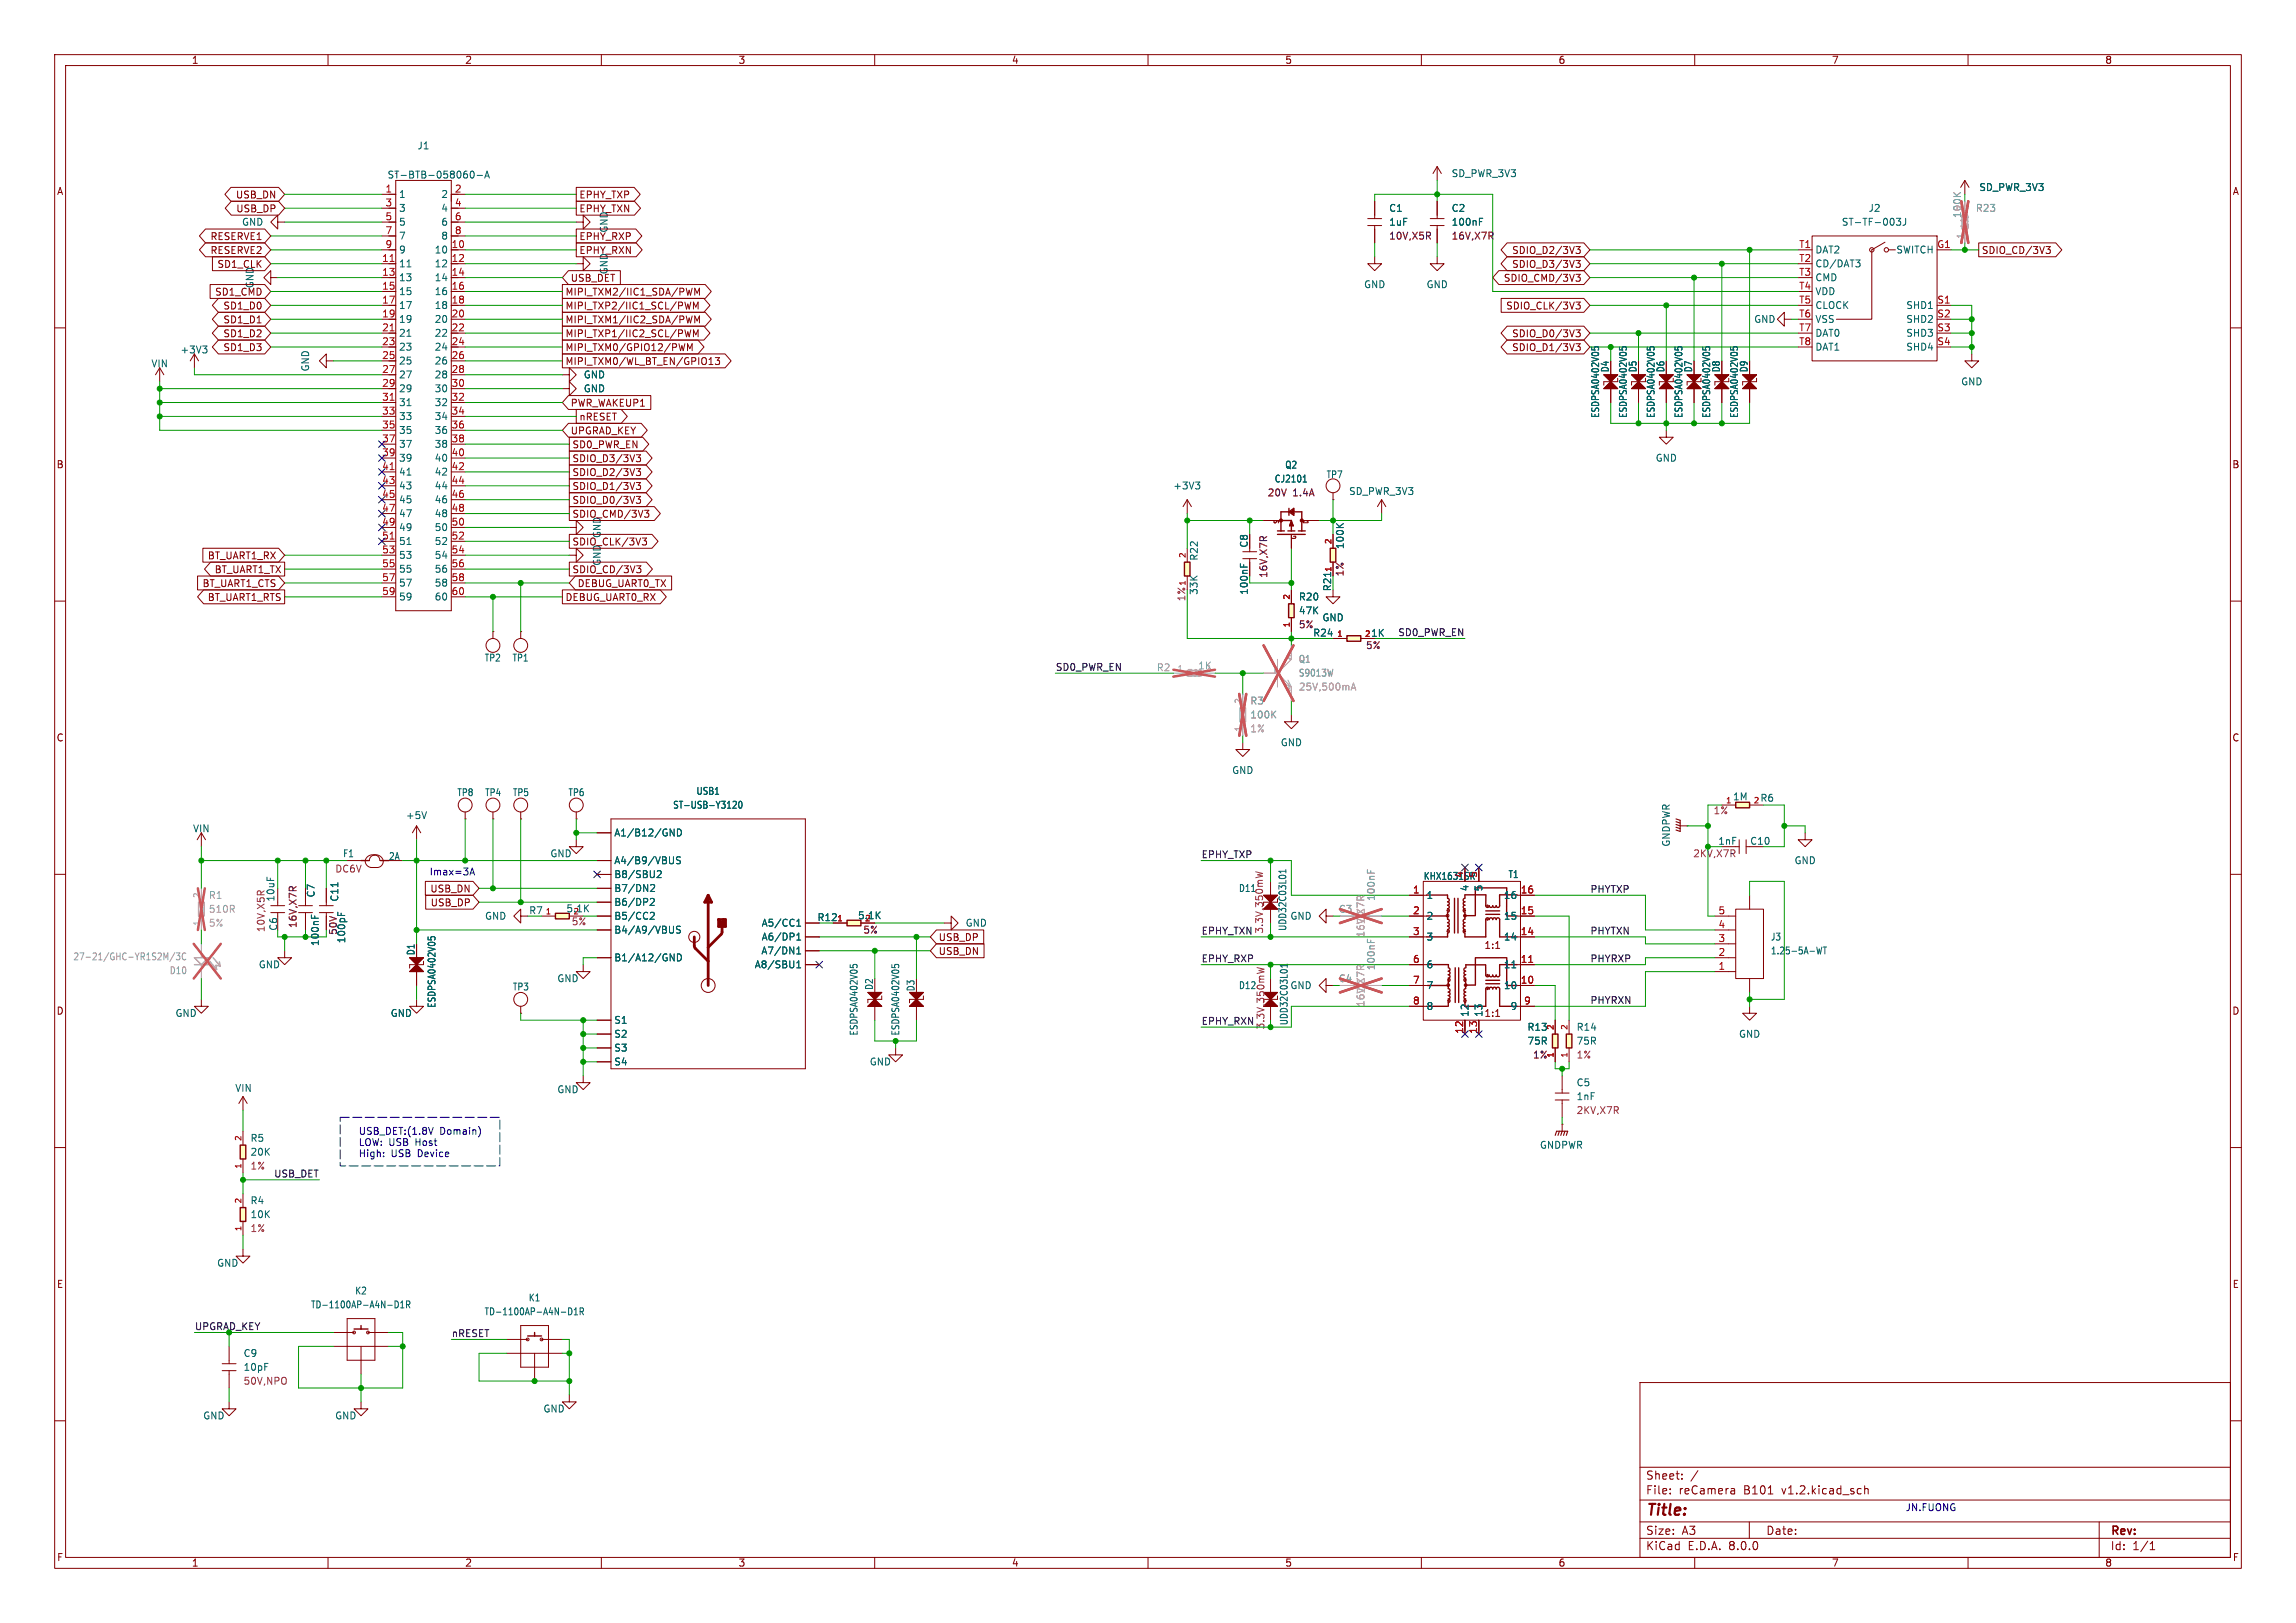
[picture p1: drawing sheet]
<svg xmlns="http://www.w3.org/2000/svg" width="420mm" height="297mm" viewBox="0 0 420 297" stroke-linecap="round" stroke-linejoin="round" font-family="sans-serif">
<defs><g id="words">
<text font-size="2.8" fill="#840000" x="301" y="277.9">Title:</text>
<g font-size="2.1" fill="#840000">
<text x="301" y="273.7">File:</text>
<text x="301" y="271">Sheet:</text>
<text x="307.1" y="273.7">reCamera</text>
<text x="319" y="273.7">B101</text>
<text x="326.1" y="273.7">v1.2.kicad_sch</text>
<text x="301" y="281.1">Size:</text>
<text x="307.6" y="281.1">A3</text>
<text x="323" y="281.1">Date:</text>
<text x="386" y="281.3">Rev:</text>
<text x="301" y="283.9">KiCad</text>
<text x="308.7" y="283.9">E.D.A.</text>
<text x="316.3" y="283.9">8.0.0</text>
<text x="386" y="283.9">Id:</text>
<text x="390.1" y="283.9">1/1</text>
</g>
<g font-size="1.8" fill="#840000">
<text x="35" y="11.9">1</text>
<text x="85" y="11.9">2</text>
<text x="135" y="11.9">3</text>
<text x="185" y="11.9">4</text>
<text x="235" y="11.9">5</text>
<text x="285" y="11.9">6</text>
<text x="335" y="11.9">7</text>
<text x="385" y="11.9">8</text>
<text x="10.3" y="35.9">A</text>
<text x="408.3" y="35.9">A</text>
<text x="43.1" y="36.5">USB_DN</text>
<text x="43.1" y="39.1">USB_DP</text>
<text x="105.9" y="39.1">EPHY_TXN</text>
<text x="105.9" y="36.5">EPHY_TXP</text>
<text x="38.4" y="46.7">RESERVE2</text>
<text x="38.4" y="44.1">RESERVE1</text>
<text x="105.9" y="46.7">EPHY_RXN</text>
<text x="105.9" y="44.1">EPHY_RXP</text>
<text x="111.4" y="42.7" transform="rotate(-90 111.4 42.7)">GND</text>
<text x="276.5" y="46.7">SDIO_D2/3V3</text>
<text x="362.4" y="46.7">SDIO_CD/3V3</text>
<text x="39.7" y="49.2">SD1_CLK</text>
<text x="46.6" y="52.8" transform="rotate(-90 46.6 52.8)">GND</text>
<text x="104.3" y="51.8">USB_DET</text>
<text x="111.4" y="50.3" transform="rotate(-90 111.4 50.3)">GND</text>
<text x="275" y="51.8">SDIO_CMD/3V3</text>
<text x="276.5" y="49.2">SDIO_D3/3V3</text>
<text x="39.3" y="54.3">SD1_CMD</text>
<text x="40.8" y="59.4">SD1_D1</text>
<text x="40.8" y="56.8">SD1_D0</text>
<text x="103.3" y="59.4">MIPI_TXM1/IIC2_SDA/PWM</text>
<text x="103.3" y="56.8">MIPI_TXP2/IIC1_SCL/PWM</text>
<text x="103.3" y="54.3">MIPI_TXM2/IIC1_SDA/PWM</text>
<text x="275.4" y="56.8">SDIO_CLK/3V3</text>
<text x="40.8" y="64.5">SD1_D3</text>
<text x="40.8" y="61.9">SD1_D2</text>
<text x="103.3" y="61.9">MIPI_TXP1/IIC2_SCL/PWM</text>
<text x="103.3" y="64.5">MIPI_TXM0/GPIO12/PWM</text>
<text x="276.5" y="64.5">SDIO_D1/3V3</text>
<text x="276.5" y="61.9">SDIO_D0/3V3</text>
<text x="103.3" y="67">MIPI_TXM0/WL_BT_EN/GPIO13</text>
<text x="294.5" y="68.2" transform="rotate(-90 294.5 68.2)">D4</text>
<text x="299.6" y="68.2" transform="rotate(-90 299.6 68.2)">D5</text>
<text x="304.6" y="68.2" transform="rotate(-90 304.6 68.2)">D6</text>
<text x="309.7" y="68.2" transform="rotate(-90 309.7 68.2)">D7</text>
<text x="314.8" y="68.2" transform="rotate(-90 314.8 68.2)">D8</text>
<text x="319.9" y="68.2" transform="rotate(-90 319.9 68.2)">D9</text>
<text x="104.3" y="74.6">PWR_WAKEUP1</text>
<text x="105.9" y="77.2">nRESET</text>
<text x="104.3" y="79.7">UPGRAD_KEY</text>
<text x="104.6" y="82.2">SD0_PWR_EN</text>
<text x="10.3" y="85.9">B</text>
<text x="104.6" y="87.3">SDIO_D2/3V3</text>
<text x="104.6" y="84.8">SDIO_D3/3V3</text>
<text x="104.6" y="89.9">SDIO_D1/3V3</text>
<text x="408.2" y="85.9">B</text>
<text x="104.6" y="94.9">SDIO_CMD/3V3</text>
<text x="104.6" y="92.4">SDIO_D0/3V3</text>
<text x="104.6" y="100">SDIO_CLK/3V3</text>
<text x="228.4" y="100.3" transform="rotate(-90 228.4 100.3)">C8</text>
<text x="37" y="107.6">BT_UART1_CTS</text>
<text x="37.9" y="102.6">BT_UART1_RX</text>
<text x="39.2" y="105.1">BT_UART1_TX</text>
<text x="104.6" y="105.1">SDIO_CD/3V3</text>
<text x="105.6" y="107.6">DEBUG_UART0_TX</text>
<text x="110.1" y="103.6" transform="rotate(-90 110.1 103.6)">GND GND</text>
<text x="37.9" y="110.2">BT_UART1_RTS</text>
<text x="103.3" y="110.2">DEBUG_UART0_RX</text>
<text x="10.3" y="135.9">C</text>
<text x="408.2" y="135.9">C</text>
<text x="78.6" y="163.5">USB_DN</text>
<text x="78.7" y="166.1">USB_DP</text>
<text x="156.9" y="168.4">5.1K</text>
<text x="171.6" y="172.4">USB_DP</text>
<text x="271.4" y="173.8">1:1</text>
<text x="76" y="174.9" transform="rotate(-90 76 174.9)">D1</text>
<text x="171.6" y="174.9">USB_DN</text>
<text x="10.3" y="185.9">D</text>
<text x="408.2" y="185.9">D</text>
<text x="271.4" y="186.3">1:1</text>
<text x="10.3" y="235.9">E</text>
<text x="408.3" y="235.9">E</text>
<text x="10.3" y="285.9">F</text>
<text x="35" y="286.9">1</text>
<text x="85" y="286.9">2</text>
<text x="135" y="286.9">3</text>
<text x="185" y="286.9">4</text>
<text x="235" y="286.9">5</text>
<text x="285" y="286.9">6</text>
<text x="335" y="286.9">7</text>
<text x="385" y="286.9">8</text>
<text x="408.3" y="285.9">F</text>
</g>
<g font-size="1.8" fill="#006464">
<text x="76.3" y="27.5">J1</text>
<text x="70.8" y="32.9">ST-BTB-058060-A</text>
<text x="265.4" y="32.6">SD_PWR_3V3</text>
<text x="362" y="35.2">SD_PWR_3V3</text>
<text x="44.2" y="41.5">GND</text>
<text x="72.9" y="36.4">1</text>
<text x="72.9" y="39">3</text>
<text x="72.9" y="41.5">5</text>
<text x="80.6" y="36.4">2</text>
<text x="80.6" y="39">4</text>
<text x="80.6" y="41.5">6</text>
<text x="254" y="39">C1</text>
<text x="254" y="41.5">1uF</text>
<text x="265.4" y="39">C2</text>
<text x="265.4" y="41.5">100nF</text>
<text x="336.8" y="41.5">ST-TF-003J</text>
<text x="341.7" y="39">J2</text>
<text x="72.9" y="44">7</text>
<text x="72.9" y="46.6">9</text>
<text x="79.4" y="46.6">10</text>
<text x="80.6" y="44">8</text>
<text x="332" y="46.6">DAT2</text>
<text x="346.8" y="46.6">SWITCH</text>
<text x="72.9" y="49.1">11</text>
<text x="72.9" y="51.7">13</text>
<text x="79.4" y="49.1">12</text>
<text x="79.4" y="51.7">14</text>
<text x="249.4" y="52.9">GND</text>
<text x="260.9" y="52.9">GND</text>
<text x="332" y="49.1">CD/DAT3</text>
<text x="332" y="51.7">CMD</text>
<text x="72.9" y="54.2">15</text>
<text x="72.9" y="56.7">17</text>
<text x="72.9" y="59.3">19</text>
<text x="79.4" y="54.2">16</text>
<text x="79.4" y="56.7">18</text>
<text x="79.4" y="59.3">20</text>
<text x="320.8" y="59.3">GND</text>
<text x="332" y="54.2">VDD</text>
<text x="332" y="56.7">CLOCK</text>
<text x="332" y="59.3">VSS</text>
<text x="348.6" y="56.7">SHD1</text>
<text x="348.6" y="59.3">SHD2</text>
<text x="32.9" y="64.9">+3V3</text>
<text x="72.9" y="61.8">21</text>
<text x="72.9" y="64.4">23</text>
<text x="79.4" y="61.8">22</text>
<text x="79.4" y="64.4">24</text>
<text x="332" y="61.8">DAT0</text>
<text x="332" y="64.4">DAT1</text>
<text x="348.6" y="61.8">SHD3</text>
<text x="348.6" y="64.4">SHD4</text>
<text x="27.6" y="67.4">VIN</text>
<text x="56.7" y="68.1" transform="rotate(-90 56.7 68.1)">GND</text>
<text x="72.9" y="66.9">25</text>
<text x="72.9" y="69.4">27</text>
<text x="72.9" y="72">29</text>
<text x="79.4" y="66.9">26</text>
<text x="79.4" y="69.4">28</text>
<text x="79.4" y="72">30</text>
<text x="106.7" y="69.4">GND</text>
<text x="106.7" y="72">GND</text>
<text x="358.6" y="70.7">GND</text>
<text x="72.9" y="74.5">31</text>
<text x="72.9" y="77.1">33</text>
<text x="79.4" y="74.5">32</text>
<text x="79.4" y="77.1">34</text>
<text x="292.7" y="76.6" transform="rotate(-90 292.7 76.6)">ESDPSA0402V05</text>
<text x="297.8" y="76.6" transform="rotate(-90 297.8 76.6)">ESDPSA0402V05</text>
<text x="302.9" y="76.6" transform="rotate(-90 302.9 76.6)">ESDPSA0402V05</text>
<text x="307.9" y="76.6" transform="rotate(-90 307.9 76.6)">ESDPSA0402V05</text>
<text x="313" y="76.6" transform="rotate(-90 313 76.6)">ESDPSA0402V05</text>
<text x="318.1" y="76.6" transform="rotate(-90 318.1 76.6)">ESDPSA0402V05</text>
<text x="72.9" y="79.6">35</text>
<text x="72.9" y="82.1">37</text>
<text x="79.4" y="79.6">36</text>
<text x="79.4" y="82.1">38</text>
<text x="72.9" y="84.7">39</text>
<text x="72.9" y="87.2">41</text>
<text x="72.9" y="89.8">43</text>
<text x="79.4" y="84.7">40</text>
<text x="79.4" y="87.2">42</text>
<text x="79.4" y="89.8">44</text>
<text x="214.5" y="89.8">+3V3</text>
<text x="233.1" y="88.5">CJ2101</text>
<text x="235" y="86">Q2</text>
<text x="242.5" y="87.7">TP7</text>
<text x="302.8" y="84.7">GND</text>
<text x="72.9" y="92.3">45</text>
<text x="72.9" y="94.8">47</text>
<text x="79.4" y="92.3">46</text>
<text x="79.4" y="94.8">48</text>
<text x="246.7" y="90.8">SD_PWR_3V3</text>
<text x="72.9" y="99.9">51</text>
<text x="72.9" y="97.4">49</text>
<text x="79.4" y="99.9">52</text>
<text x="79.4" y="97.4">50</text>
<text x="246" y="100.6" transform="rotate(-90 246 100.6)">100K</text>
<text x="72.9" y="102.5">53</text>
<text x="72.9" y="105">55</text>
<text x="72.9" y="107.5">57</text>
<text x="79.4" y="102.5">54</text>
<text x="79.4" y="105">56</text>
<text x="79.4" y="107.5">58</text>
<text x="219.3" y="102.7" transform="rotate(-90 219.3 102.7)">R22</text>
<text x="72.9" y="110.1">59</text>
<text x="79.4" y="110.1">60</text>
<text x="219.3" y="109" transform="rotate(-90 219.3 109)">33K</text>
<text x="228.4" y="109" transform="rotate(-90 228.4 109)">100nF</text>
<text x="237.5" y="110.1">R20</text>
<text x="237.5" y="112.6">47K</text>
<text x="241.8" y="113.9">GND</text>
<text x="243.7" y="108.3" transform="rotate(-90 243.7 108.3)">R21</text>
<text x="240.1" y="116.7">R24</text>
<text x="250.7" y="116.7">1K</text>
<text x="88.5" y="121.3">TP2</text>
<text x="93.6" y="121.3">TP1</text>
<text x="234.2" y="136.8">GND</text>
<text x="225.3" y="141.8">GND</text>
<text x="83.5" y="145.9">TP8</text>
<text x="88.6" y="145.9">TP4</text>
<text x="93.7" y="145.9">TP5</text>
<text x="103.9" y="145.9">TP6</text>
<text x="123" y="148.2">ST-USB-Y3120</text>
<text x="127.3" y="145.6">USB1</text>
<text x="316.9" y="146.7">1M</text>
<text x="321.9" y="146.9">R6</text>
<text x="35.2" y="152.5">VIN</text>
<text x="74.2" y="150.1">+5V</text>
<text x="112.3" y="153.3">A1/B12/GND</text>
<text x="305.7" y="155" transform="rotate(-90 305.7 155)">GNDPWR</text>
<text x="314.2" y="154.8">1nF</text>
<text x="320.1" y="154.8">C10</text>
<text x="62.7" y="157.1">F1</text>
<text x="71" y="157.6">2A</text>
<text x="100.6" y="157.1">GND</text>
<text x="112.3" y="158.3">A4/B9/VBUS</text>
<text x="112.3" y="160.9">B8/SBU2</text>
<text x="260.3" y="161.2">KHX1631SR</text>
<text x="275.8" y="160.9">T1</text>
<text x="328.2" y="158.3">GND</text>
<text x="50.4" y="165.1" transform="rotate(-90 50.4 165.1)">10uF</text>
<text x="57.8" y="164.3" transform="rotate(-90 57.8 164.3)">C7</text>
<text x="62.1" y="165.1" transform="rotate(-90 62.1 165.1)">C11</text>
<text x="103.5" y="167.1">5.1K</text>
<text x="112.3" y="166">B6/DP2</text>
<text x="112.3" y="163.4">B7/DN2</text>
<text x="226.5" y="163.4">D11</text>
<text x="260.9" y="164.7">1</text>
<text x="268.8" y="163.2" transform="rotate(-90 268.8 163.2)">4</text>
<text x="271.4" y="163.2" transform="rotate(-90 271.4 163.2)">5</text>
<text x="275" y="164.7">16</text>
<text x="50.9" y="170.4" transform="rotate(-90 50.9 170.4)">C6</text>
<text x="58.5" y="173.2" transform="rotate(-90 58.5 173.2)">100nF</text>
<text x="63.3" y="172.7" transform="rotate(-90 63.3 172.7)">100pF</text>
<text x="88.6" y="168.5">GND</text>
<text x="112.3" y="171">B4/A9/VBUS</text>
<text x="112.3" y="168.5">B5/CC2</text>
<text x="139.2" y="169.8">A5/CC1</text>
<text x="139.2" y="172.3">A6/DP1</text>
<text x="149.4" y="168.8">R12</text>
<text x="176.5" y="169.8">GND</text>
<text x="235.5" y="170.5" transform="rotate(-90 235.5 170.5)">UDD32C03L01</text>
<text x="235.9" y="168.5">GND</text>
<text x="260.9" y="168.5">2</text>
<text x="260.9" y="172.3">3</text>
<text x="275" y="172.3">14</text>
<text x="275" y="168.5">15</text>
<text x="323.8" y="172.3">J3</text>
<text x="47.2" y="177.4">GND</text>
<text x="101.8" y="179.9">GND</text>
<text x="112.3" y="176.1">B1/A12/GND</text>
<text x="138" y="177.4">A8/SBU1</text>
<text x="139.2" y="174.9">A7/DN1</text>
<text x="260.9" y="177.4">6</text>
<text x="275" y="177.4">11</text>
<text x="323.8" y="174.9">1.25-5A-WT</text>
<text x="79.9" y="184.5" transform="rotate(-90 79.9 184.5)">ESDPSA0402V05</text>
<text x="93.7" y="181.5">TP3</text>
<text x="159.9" y="181.3" transform="rotate(-90 159.9 181.3)">D2</text>
<text x="167.5" y="181.5" transform="rotate(-90 167.5 181.5)">D3</text>
<text x="226.5" y="181.2">D12</text>
<text x="235.9" y="181.2">GND</text>
<text x="260.9" y="181.2">7</text>
<text x="260.9" y="185">8</text>
<text x="275" y="181.2">10</text>
<text x="276.2" y="185">9</text>
<text x="32" y="186.3">GND</text>
<text x="71.4" y="186.3">GND</text>
<text x="112.3" y="187.6">S1</text>
<text x="112.3" y="190.1">S2</text>
<text x="157.1" y="189.6" transform="rotate(-90 157.1 189.6)">ESDPSA0402V05</text>
<text x="164.7" y="189.6" transform="rotate(-90 164.7 189.6)">ESDPSA0402V05</text>
<text x="235.7" y="187.7" transform="rotate(-90 235.7 187.7)">UDD32C03L01</text>
<text x="268.8" y="186.2" transform="rotate(-90 268.8 186.2)">12</text>
<text x="271.4" y="186.2" transform="rotate(-90 271.4 186.2)">13</text>
<text x="279.3" y="188.8">R13</text>
<text x="279.3" y="191.4">75R</text>
<text x="288.3" y="188.8">R14</text>
<text x="288.3" y="191.4">75R</text>
<text x="318" y="190.1">GND</text>
<text x="112.3" y="192.6">S3</text>
<text x="112.3" y="195.2">S4</text>
<text x="159" y="195.2">GND</text>
<text x="42.9" y="200">VIN</text>
<text x="101.8" y="200.3">GND</text>
<text x="288.3" y="199">C5</text>
<text x="288.3" y="201.5">1nF</text>
<text x="45.7" y="209.1">R5</text>
<text x="45.7" y="211.7">20K</text>
<text x="281.6" y="210.4">GNDPWR</text>
<text x="45.7" y="220.6">R4</text>
<text x="45.7" y="223.1">10K</text>
<text x="39.6" y="232">GND</text>
<text x="56.8" y="239.6">TD-1100AP-A4N-D1R</text>
<text x="64.9" y="237.1">K2</text>
<text x="96.6" y="238.4">K1</text>
<text x="88.5" y="240.9">TD-1100AP-A4N-D1R</text>
<text x="44.5" y="248.5">C9</text>
<text x="44.5" y="251.1">10pF</text>
<text x="37.1" y="259.9">GND</text>
<text x="61.2" y="259.9">GND</text>
<text x="99.3" y="258.7">GND</text>
</g>
<g font-size="1.8" fill="#a90000">
<text x="70.4" y="35.3">1</text>
<text x="83.1" y="35.3">2</text>
<text x="70.4" y="37.8">3</text>
<text x="70.4" y="40.4">5</text>
<text x="83.1" y="37.8">4</text>
<text x="83.1" y="40.4">6</text>
<text x="70.4" y="42.9">7</text>
<text x="70.4" y="45.5">9</text>
<text x="82.5" y="45.5">10</text>
<text x="83.1" y="42.9">8</text>
<text x="329" y="45.5">T1</text>
<text x="354.3" y="45.5">G1</text>
<text x="69.8" y="48">11</text>
<text x="69.8" y="50.5">13</text>
<text x="69.8" y="53.1">15</text>
<text x="82.5" y="48">12</text>
<text x="82.5" y="50.5">14</text>
<text x="82.5" y="53.1">16</text>
<text x="329" y="48">T2</text>
<text x="329" y="50.5">T3</text>
<text x="329" y="53.1">T4</text>
<text x="69.8" y="55.6">17</text>
<text x="69.8" y="58.2">19</text>
<text x="82.5" y="55.6">18</text>
<text x="82.5" y="58.2">20</text>
<text x="329" y="55.6">T5</text>
<text x="329" y="58.2">T6</text>
<text x="354.3" y="55.6">S1</text>
<text x="354.3" y="58.2">S2</text>
<text x="69.8" y="60.7">21</text>
<text x="69.8" y="63.2">23</text>
<text x="69.8" y="65.8">25</text>
<text x="82.5" y="60.7">22</text>
<text x="82.5" y="63.2">24</text>
<text x="82.5" y="65.8">26</text>
<text x="329" y="60.7">T7</text>
<text x="329" y="63.2">T8</text>
<text x="354.3" y="60.7">S3</text>
<text x="354.3" y="63.2">S4</text>
<text x="69.8" y="68.3">27</text>
<text x="69.8" y="70.9">29</text>
<text x="82.5" y="68.3">28</text>
<text x="82.5" y="70.9">30</text>
<text x="69.8" y="73.4">31</text>
<text x="69.8" y="75.9">33</text>
<text x="82.5" y="73.4">32</text>
<text x="82.5" y="75.9">34</text>
<text x="69.8" y="78.5">35</text>
<text x="69.8" y="81">37</text>
<text x="69.8" y="83.6">39</text>
<text x="82.5" y="78.5">36</text>
<text x="82.5" y="81">38</text>
<text x="82.5" y="83.6">40</text>
<text x="69.8" y="86.1">41</text>
<text x="69.8" y="88.6">43</text>
<text x="82.5" y="86.1">42</text>
<text x="82.5" y="88.6">44</text>
<text x="69.8" y="91.2">45</text>
<text x="69.8" y="93.7">47</text>
<text x="82.5" y="91.2">46</text>
<text x="82.5" y="93.7">48</text>
<text x="69.8" y="98.8">51</text>
<text x="69.8" y="101.3">53</text>
<text x="69.8" y="96.3">49</text>
<text x="82.5" y="98.8">52</text>
<text x="82.5" y="101.3">54</text>
<text x="82.5" y="96.3">50</text>
<text x="69.8" y="103.9">55</text>
<text x="69.8" y="106.4">57</text>
<text x="82.5" y="103.9">56</text>
<text x="82.5" y="106.4">58</text>
<text x="69.8" y="109">59</text>
<text x="82.5" y="109">60</text>
<text x="267.7" y="160.7" transform="rotate(-90 267.7 160.7)">4</text>
<text x="270.3" y="160.7" transform="rotate(-90 270.3 160.7)">5</text>
<text x="258.4" y="163.6">1</text>
<text x="258.4" y="167.4">2</text>
<text x="278.1" y="167.4">15</text>
<text x="278.1" y="163.6">16</text>
<text x="314.3" y="167.4">5</text>
<text x="258.4" y="171.2">3</text>
<text x="278.1" y="171.2">14</text>
<text x="314.3" y="172.5">3</text>
<text x="314.3" y="169.9">4</text>
<text x="258.4" y="176.3">6</text>
<text x="278.1" y="176.3">11</text>
<text x="314.3" y="177.5">1</text>
<text x="314.3" y="175">2</text>
<text x="258.4" y="180.1">7</text>
<text x="258.4" y="183.9">8</text>
<text x="278.1" y="180.1">10</text>
<text x="278.7" y="183.9">9</text>
<text x="267.7" y="189.3" transform="rotate(-90 267.7 189.3)">12</text>
<text x="270.3" y="189.3" transform="rotate(-90 270.3 189.3)">13</text>
</g>
<g font-size="1.8" fill="#a1a1a1">
<text x="358.9" y="40" transform="rotate(-90 358.9 40)">100K</text>
<text x="360.3" y="42.1" transform="rotate(-90 360.3 42.1)">1%</text>
<text x="217" y="124.1">5%</text>
<text x="219.1" y="122.7">1K</text>
<text x="237.5" y="126.6">25V,500mA</text>
<text x="228.6" y="134.2">1%</text>
<text x="38.1" y="169.8">5%</text>
<text x="249.8" y="171.6" transform="rotate(-90 249.8 171.6)">16V,X7R</text>
<text x="249.8" y="184.3" transform="rotate(-90 249.8 184.3)">16V,X7R</text>
</g>
<g font-size="1.8" fill="#989898">
<text x="361.3" y="39">R23</text>
<text x="211.5" y="123">R2</text>
<text x="237.5" y="121.5">Q1</text>
<text x="237.5" y="124">S9013W</text>
<text x="228.6" y="129.1">R3</text>
<text x="228.6" y="131.7">100K</text>
<text x="38.1" y="164.7">R1</text>
<text x="38.1" y="167.2">510R</text>
<text x="244.8" y="167.2">C3</text>
<text x="251.7" y="165" transform="rotate(-90 251.7 165)">100nF</text>
<text x="13.3" y="175.9">27-21/GHC-YR1S2M/3C</text>
<text x="30.9" y="178.5">D10</text>
<text x="244.8" y="179.9">C4</text>
<text x="251.7" y="177.7" transform="rotate(-90 251.7 177.7)">100nF</text>
</g>
<g font-size="1.8" fill="#840084">
<text x="254" y="44">10V,X5R</text>
<text x="265.4" y="44">16V,X7R</text>
<text x="231.8" y="91">20V</text>
<text x="236.5" y="91">1.4A</text>
<text x="232" y="105.9" transform="rotate(-90 232 105.9)">16V,X7R</text>
<text x="246" y="105.6" transform="rotate(-90 246 105.6)">1%</text>
<text x="217" y="110.1" transform="rotate(-90 217 110.1)">1%</text>
<text x="237.5" y="115.2">5%</text>
<text x="249.8" y="119">5%</text>
<text x="313.4" y="149.2">1%</text>
<text x="61.2" y="159.9">DC6V</text>
<text x="309.6" y="157.1">2KV,X7R</text>
<text x="48.6" y="170.7" transform="rotate(-90 48.6 170.7)">10V,X5R</text>
<text x="54.5" y="169.9" transform="rotate(-90 54.5 169.9)">16V,X7R</text>
<text x="61.8" y="171.2" transform="rotate(-90 61.8 171.2)">50V</text>
<text x="104.5" y="169.5">5%</text>
<text x="157.8" y="171">5%</text>
<text x="231.2" y="170.9" transform="rotate(-90 231.2 170.9)">3.3V,350mW</text>
<text x="231.5" y="188.5" transform="rotate(-90 231.5 188.5)">3.3V,350mW</text>
<text x="280.3" y="193.9">1%</text>
<text x="288.3" y="193.9">1%</text>
<text x="288.3" y="204.1">2KV,X7R</text>
<text x="45.7" y="214.2">1%</text>
<text x="45.7" y="225.7">1%</text>
<text x="44.5" y="253.6">50V,NPO</text>
</g>
<g font-size="1.8" fill="#0f0f0f">
<text x="255.7" y="116.5">SD0_PWR_EN</text>
<text x="193" y="122.8">SD0_PWR_EN</text>
<text x="219.7" y="157.1">EPHY_TXP</text>
<text x="290.8" y="163.5">PHYTXP</text>
<text x="219.7" y="171.1">EPHY_TXN</text>
<text x="290.8" y="171.1">PHYTXN</text>
<text x="219.7" y="176.2">EPHY_RXP</text>
<text x="290.8" y="176.2">PHYRXP</text>
<text x="290.8" y="183.8">PHYRXN</text>
<text x="219.7" y="187.6">EPHY_RXN</text>
<text x="50.1" y="215.6">USB_DET</text>
<text x="82.5" y="244.8">nRESET</text>
</g>
<g font-size="1.8" fill="#0000c2">
<text x="78.5" y="160.3">Imax=3A</text>
<text x="65.5" y="207.9">USB_DET:(1.8V</text>
<text x="65.5" y="209.9">LOW: USB</text>
<text x="76.1" y="209.9">Host</text>
<text x="80.4" y="207.9">Domain)</text>
<text x="65.5" y="212">High:</text>
<text x="71.5" y="212">USB</text>
<text x="76.5" y="212">Device</text>
<text x="348.5" y="276.6">JN.FUONG</text>
</g>
<g font-size="1.8" fill="#009600">
<text x="96.7" y="167.5">R7</text>
<text x="35.6" y="243.5">UPGRAD_KEY</text>
</g>
<g font-size="1.4" fill="#aaa">
<text x="359.2" y="38.7" transform="rotate(-90 359.2 38.7)">2</text>
<text x="359.2" y="43.8" transform="rotate(-90 359.2 43.8)">1</text>
<text x="215.3" y="122.9">1</text>
<text x="227.1" y="128.9" transform="rotate(-90 227.1 128.9)">2</text>
<text x="227.1" y="134" transform="rotate(-90 227.1 134)">1</text>
<text x="36.6" y="164.4" transform="rotate(-90 36.6 164.4)">2</text>
<text x="36.6" y="169.5" transform="rotate(-90 36.6 169.5)">1</text>
</g>
<g font-size="1.4" fill="#a90000">
<text x="243.6" y="99.7" transform="rotate(-90 243.6 99.7)">2</text>
<text x="216.9" y="107.3" transform="rotate(-90 216.9 107.3)">1</text>
<text x="216.9" y="102.2" transform="rotate(-90 216.9 102.2)">2</text>
<text x="243.6" y="104.8" transform="rotate(-90 243.6 104.8)">1</text>
<text x="236" y="109.8" transform="rotate(-90 236 109.8)">2</text>
<text x="236" y="114.9" transform="rotate(-90 236 114.9)">1</text>
<text x="244.5" y="116.6">1</text>
<text x="249.6" y="116.6">2</text>
<text x="315.6" y="147.1">1</text>
<text x="320.7" y="147.1">2</text>
<text x="99.7" y="167.4">1</text>
<text x="153.1" y="168.7">1</text>
<text x="158.1" y="168.7">2</text>
<text x="284.2" y="188.6" transform="rotate(-90 284.2 188.6)">2</text>
<text x="286.8" y="188.6" transform="rotate(-90 286.8 188.6)">2</text>
<text x="284.2" y="193.7" transform="rotate(-90 284.2 193.7)">1</text>
<text x="286.8" y="193.7" transform="rotate(-90 286.8 193.7)">1</text>
<text x="44.2" y="208.9" transform="rotate(-90 44.2 208.9)">2</text>
<text x="44.2" y="214" transform="rotate(-90 44.2 214)">1</text>
<text x="44.2" y="220.3" transform="rotate(-90 44.2 220.3)">2</text>
<text x="44.2" y="225.4" transform="rotate(-90 44.2 225.4)">1</text>
</g>
<text font-size="1.4" fill="#989898" x="220.4" y="122.9">2</text>
<text font-size="1.4" fill="#006464" x="104.8" y="167.4">2</text>
<g font-size="1.1" fill="#840000">
<text x="234.1" y="96" transform="rotate(-90 234.1 96)">S</text>
<text x="239.5" y="96" transform="rotate(-90 239.5 96)">D</text>
<text x="237.3" y="98.8" transform="rotate(-90 237.3 98.8)">G</text>
</g>
<g font-size=".9" fill="#a1a1a1">
<text x="232.9" y="123.4">B</text>
<text x="235.5" y="120.8">C</text>
<text x="235.5" y="126.6">E</text>
</g>
</g></defs>
<g fill="none" stroke="#840000" stroke-width=".18">
<path d="M10 10h400v277h-400zM12 12h396v273h-396zM60 10v2M110 10v2M160 10v2M210 10v2M260 10v2M310 10v2M360 10v2M10 60h2M408 60h2M10 110h2"/>
<path d="M408 110h2M10 160h2M408 160h2M10 210h2M408 210h2M10 260h2M300 253h108v32h-108zM408 260h2M300 278.5h108M300 274.5h108M300 268.5h108M305.5 273.2v.2"/>
<path d="M305.5 272.5v.1M307.7 270.5v.2M307.7 269.8v.1M310.6 269.1l-1.3 1.9M316.8 272.4h.3l.2 .2v.8M317.3 273.3l-.5 .1M317.3 272.7l-.5 .1M320 278.5v3M323.4 273.4h.9M341.1 272.5l.2-.1 .4 .1v.9M341.1 271.9v1.5M384 278.5v6.5"/>
<path d="M60 285v2M110 285v2M160 285v2M210 285v2M260 285v2M300 281.5h108M310 285v2M360 285v2M393.3 283.6h.9M393.3 282.5l.4-.4v1.5"/>
</g>
<path d="M243.3 100.3h1v2.6h-1z" fill="#ffffc2"/>
<path d="M243.3 100.3h1v2.6h-1z" fill="none" stroke="#840000" stroke-width=".25"/>
<path d="M243.8 97.8v2.5M227.3 102.2h2.6M227.3 101h2.6M228.6 100.3v.7M228.6 102.2v3.2M243.8 102.9v2.5M44.4 228.6v1.3h1.3l-1.3 1.2-1.2-1.2h1.2" fill="none" stroke="#840000" stroke-width=".18"/>
<path d="M244.5 95.8l.7 .7M245.7 95.8l-.7 .6M226.9 103.2v.6M227.5 103.3v.5M243.4 104.7v.8" fill="none" stroke="#006464" stroke-width=".18"/>
<path d="M230.6 98.3h.4M231.7 98.2l-.6 .4" fill="none" stroke="#840084" stroke-width=".18"/>
<path d="M216.7 102.9h1v2.5h-1z" fill="#ffffc2"/>
<path d="M216.7 102.9h1v2.5h-1zM96.5 244.5h2.6M97.8 243.8v.7" fill="none" stroke="#840000" stroke-width=".25"/>
<g fill="none" stroke="#840000" stroke-width=".18">
<path d="M251.5 36.8v3.2M359.4 33l-.8 1.3M359.4 33v2.6M359.4 33l.8 1.3M250.2 41.3h2.5M250.2 40h2.5M251.5 47v1.3h1.2l-1.2 1.2-1.3-1.2h1.3M251.5 41.3v3.2M328.9 45.7h2.6M331.5 43.2h22.8v22.8h-22.8zM344.8 44.3l-2.4 1.4v12.7h-6.5M345.4 45.7h1.3"/>
<path d="M354.3 55.9h2.6M293.4 68.6h2.5l-2.5 2.5h2.5zM294.6 71.1v2.6M295.9 69.9h-2.5v.6M298.4 68.6h2.6l-2.6 2.5h2.6zM299.7 71.1v2.6M301 69.9h-2.6v.6M303.5 68.6h2.6l-2.6 2.5h2.6zM304.8 78.7v1.3h1.3l-1.3 1.3-1.3-1.3h1.3M304.8 71.1v2.6M306.1 69.9h-2.6v.6M360.7 64.8v1.2h1.2l-1.2 1.3-1.3-1.3h1.3"/>
<path d="M90.2 115.6h.1M90.2 115.6v1.2M95.2 115.6h.1M95.2 115.6v1.2M217.2 100.3v2.6M217.2 105.4v2.6M243.8 108v1.2h1.3l-1.3 1.3-1.2-1.3h1.2M236.2 130.8v1.3h1.3l-1.3 1.3-1.3-1.3h1.3M36.8 152.4l.8 1.3M36.8 152.4v2.5M36.8 152.4l-.7 1.3M76.2 151.1l-.8 1.3"/>
<path d="M76.2 151.1v2.6M76.2 151.1l.8 1.3M52.1 174v1.3h1.2l-1.2 1.2-1.3-1.2h1.3M54.6 167h2.5M54.6 165.7h2.5M55.9 162.6v3.1M55.9 167v3.2M172.7 168.9h1.3v1.3l1.3-1.3-1.3-1.3v1.3M231.1 163.8h2.6l-2.6 2.6h2.6zM231.1 165.1h2.6M232.4 161.3v2.5M232.4 166.4v2.5"/>
<path d="M36.8 182.9v1.3h1.3l-1.3 1.2-1.2-1.2h1.2M92.7 247.6h10.2M92.7 245.1h3.8M95.2 242.6h5.1v7.6h-5.1zM97.8 247.6v5.1M99.1 245.1h3.8"/>
<circle cx="342.4" cy="45.7" r=".4"/>
<circle cx="345.1" cy="45.7" r=".4"/>
<circle cx="90.2" cy="118.1" r="1.27"/>
<circle cx="95.2" cy="118.1" r="1.27"/>
<circle cx="96.5" cy="245.1" r=".25"/>
<circle cx="99.1" cy="245.1" r=".25"/>
</g>
<g fill="none" stroke="#006464" stroke-width=".18">
<path d="M346.9 39.9h.8l-.4 .5 .3 .2v.5l-.2 .1-.5-.1M348.6 39.9l-.1 1.1-.4 .2M339.5 47.6h.7l-.4 .5M340 48.1l.2 .2v.3l-.2 .2M291.2 63.5v.5M291.6 63.9v-.2l.3-.3 .4 .1 .1 .4M296.2 63.5v.5M296.7 63.9v-.2l.3-.3 .4 .1 .1 .4M301.3 63.5v.5M301.8 63.9v-.2l.2-.3 .5 .1 .1 .4M78 148.5l-.4 1.3M235.2 159.1v.6"/>
<path d="M235.2 159.4h-1.3l.4 .3M57 167.4v.6M57.6 167.6v.4M104 239.3a.64 .64 0 0 1 .6 .7 .64 .64 0 0 1-.6 .6zM105 239.7l.3-.4v1.3M105 240.6h.7M106.1 240l.5-.1 .1-.1-.1-.4-.5-.1v1.3M106.4 240l.3 .6"/>
</g>
<path d="M261.2 43.2l.5 .6M261.6 42.6v.4M229.7 159.5l1.3 .3-.9 .3 .9 .2M53 162.3h.4M54.2 162.3l-.6 .4" fill="none" stroke="#840084" stroke-width=".18"/>
<g fill="#840000" stroke="#840000" stroke-width=".18">
<path d="M303.5 68.6h2.6l-1.3 1.3z"/>
<path d="M303.5 71.1l1.3-1.2 1.3 1.2z"/>
<path d="M298.4 68.6h2.6l-1.3 1.3z"/>
<path d="M298.4 71.1l1.3-1.2 1.3 1.2z"/>
<path d="M293.4 68.6h2.5l-1.3 1.3z"/>
<path d="M293.4 71.1l1.2-1.2 1.3 1.2z"/>
<path d="M231.1 166.4l1.3-1.3 1.3 1.3z"/>
<path d="M231.1 163.8h2.6l-1.3 1.3z"/>
</g>
<path d="M35.6 175.3h2.5l-1.3 1.2zM35.6 176.5h2.5M38.4 175.9l1.2 1.5M38.9 177.3l.7 .1M39 175.3l1.3 1.5M40.1 176l.2 .8M40.3 176.8l-.8-.1 .1 .7" fill="none" stroke="#a1a1a1" stroke-width=".25"/>
<path d="M359.4 41.9v2.6M214.6 123.2h2.6M219.7 123.2h2.5M36.8 172.7v2.6M36.8 176.5v2.6" fill="none" stroke="#a1a1a1" stroke-width=".18"/>
<path d="M357.4 35.2l.7 .8M358.6 35.2l-.7 .6M30 174.4l.3 .9 .4-.9v1.2M32 174.3l-.9 1.7M32.2 174.4h.7l-.3 .5 .3 .1v.5l-.2 .1-.5-.1M34 174.5l-.1-.1a.62 .62 0 0 0-.6 .5 .62 .62 0 0 0 .4 .7l.3-.1" fill="none" stroke="#989898" stroke-width=".18"/>
<path d="M358.8 36.8l1.2 7.7M360 36.8l-1.2 7.7M214.6 122.6l7.6 1.2M222.2 122.6l-7.6 1.2M35.4 172.7l5 6.4M40.4 172.7l-5 6.4" fill="none" stroke="#e65255" stroke-width=".46"/>
<path d="M154.9 168.4h2.6v1h-2.6z" fill="#ffffc2"/>
<path d="M154.9 168.4h2.6v1h-2.6z" fill="none" stroke="#840000" stroke-width=".25"/>
<path d="M152.4 168.9h2.5" fill="none" stroke="#840000" stroke-width=".18"/>
<path d="M235.7 110.5h1v2.5h-1z" fill="#ffffc2"/>
<path d="M235.7 110.5h1v2.5h-1z" fill="none" stroke="#840000" stroke-width=".25"/>
<path d="M262.9 36.8v3.2M261.6 41.3h2.6M261.6 40h2.6M262.9 47v1.3h1.3l-1.3 1.2-1.3-1.2h1.3M262.9 41.3v3.2M236.2 108v2.5M236.2 113v2.6" fill="none" stroke="#840000" stroke-width=".18"/>
<path d="M270.6 39.9h.6M270.6 40.6h.4" fill="none" stroke="#006464" stroke-width=".18"/>
<path d="M272.7 43.2l.4 .6M273 42.6v.4" fill="none" stroke="#840084" stroke-width=".18"/>
<path d="M317.5 146.8h2.5v1h-2.5z" fill="#ffffc2"/>
<path d="M317.5 146.8h2.5v1h-2.5z" fill="none" stroke="#840000" stroke-width=".25"/>
<g fill="none" stroke="#840000" stroke-width=".18">
<path d="M326.4 58.4v-1.2l-1.3 1.2 1.3 1.3v-1.3h1.3M308.6 68.6h2.5l-2.5 2.5h2.5zM309.9 71.1v2.6M311.1 69.9h-2.5v.6M313.7 68.6h2.5l-2.5 2.5h2.5zM315 71.1v2.6M316.2 69.9h-2.5v.6M318.8 68.6h2.5l-2.5 2.5h2.5zM320 71.1v2.6M321.3 69.2v.7h-2.5v.6M227.3 135.9v1.3h1.3l-1.3 1.2-1.2-1.2h1.2M95.2 149.9h.1"/>
<path d="M95.2 148.6v1.3M315 147.3h2.5M317.5 154.9h.6M318.1 153.7v2.5M319.4 153.7v2.5M319.4 154.9h.6M320 147.3h2.6M242.6 167.6v1.3l-1.3-1.3 1.3-1.2v1.2h1.2"/>
<circle cx="95.2" cy="147.3" r="1.27"/>
</g>
<g fill="none" stroke="#a1a1a1" stroke-width=".18">
<path d="M236.2 118.1v2.6l-2.5 2.5M231.1 123.2h2.6M233.7 120.7v5M233.7 123.2l2.5 2.5M234.9 125.1l1.3 .6M235.6 124.5l.6 1.2M236.2 125.7v2.6M247.2 126.3l.4-1.3 .4 1.3M247.3 125.9h.6M245.1 167.6h3.2M248.4 164h.4M249.5 164l-.6 .4"/>
<path d="M250.2 167.6h2.5"/>
</g>
<path d="M250.1 159.2v.6M250.7 159.4v.4" fill="none" stroke="#989898" stroke-width=".18"/>
<path d="M231.1 118.1l5.5 10.2M236.6 118.1l-5.5 10.2M245.1 166.4l7.6 2.5M252.7 166.4l-7.6 2.5" fill="none" stroke="#e65255" stroke-width=".46"/>
<g fill="#840000" stroke="#840000" stroke-width=".18">
<path d="M313.7 68.6h2.5l-1.2 1.3z"/>
<path d="M313.7 71.1l1.3-1.2 1.2 1.2z"/>
<path d="M318.8 68.6h2.5l-1.3 1.3z"/>
<path d="M318.8 71.1l1.2-1.2 1.3 1.2z"/>
<path d="M308.6 68.6h2.5l-1.2 1.3z"/>
<path d="M308.6 71.1l1.3-1.2 1.2 1.2z"/>
</g>
<path d="M306.4 63.5v.5M306.9 63.9v-.2l.2-.3 .4 .1 .2 .4M311.5 63.5v.5M312 63.9v-.2l.2-.3 .4 .1 .1 .4M316.6 63.5v.5M317 63.9v-.2l.3-.3 .4 .1 .1 .4" fill="none" stroke="#006464" stroke-width=".18"/>
<path d="M226.8 129.5h1v2.6h-1z" fill="#f0f0f0"/>
<path d="M226.8 129.5h1v2.6h-1z" fill="none" stroke="#a1a1a1" stroke-width=".25"/>
<path d="M227.3 127v2.5M227.3 132.1v2.5" fill="none" stroke="#a1a1a1" stroke-width=".18"/>
<path d="M232.8 130.7l.6 .7M233.4 130.1l-.8 .7" fill="none" stroke="#989898" stroke-width=".18"/>
<path d="M226.7 127l1.3 7.6M228 127l-1.3 7.6" fill="none" stroke="#e65255" stroke-width=".46"/>
<g fill="none" stroke="#840000" stroke-width=".18">
<path d="M262.9 30.5l-.8 1.3M262.9 30.5v2.5M262.9 30.5l.8 1.3M49.5 50.8v1.3l-1.2-1.3 1.2-1.3v1.3h1.3M50.8 40.6v1.3l-1.3-1.3 1.3-1.2v1.2h1.3M29.2 67.3l.8 1.3M29.2 67.3v2.6M29.2 67.3l-.8 1.3M35.6 64.8l.7 1.2M35.6 64.8v2.5M35.6 64.8l-.8 1.2M59.7 66v1.3l-1.3-1.3 1.3-1.2v1.2h1.3"/>
<path d="M231.1 95.3h2.6M236.2 95.3v.3M236.2 97.8v2.5M238.1 95.3h3.2M85.1 149.9h.1M85.1 148.6v1.3M90.2 149.9h.1M90.2 148.6v1.3M105.4 153.7v1.2h1.3l-1.3 1.3-1.3-1.3h1.3M109.2 152.4h2.6M109.2 157.5h2.6M111.8 149.9h35.5v45.7h-35.5z"/>
<path d="M268 158.8v2.5M270.5 158.8v2.5M307.3 151.1h1.3M308.6 151.1h.1M109.2 175.3h2.6M109.2 170.2h2.6M109.2 167.6h2.6M109.2 165.1h2.6M109.2 162.6h2.6M109.2 160h2.6M147.3 168.9h2.6M147.3 171.5h2.6"/>
<path d="M147.3 174h2.6M147.3 176.5h2.6M257.8 171.5h2.5M257.8 176.5h2.5M257.8 167.6h2.5M257.8 163.8h3.2M260.3 161.3h17.8v25.4h-17.8zM273.6 173.6h.7M277.5 171.5h3.2M277.5 176.5h3.2M277.5 163.8h3.2M277.6 167.6h3.1"/>
<path d="M109.2 186.7h2.6M109.2 189.2h2.6M109.2 191.8h2.6M109.2 194.3h2.6M166.4 181.6h2.5l-2.5 2.6h2.5zM167.6 184.2v2.5M168.9 182.2v.7h-2.5v.6M257.8 184.2h2.5M257.8 180.3h2.5M268 186.7v2.5M270.5 186.7v2.5M273.6 186h.7"/>
<path d="M277.5 184.2h3.2M277.6 180.3h3.1M320 184.2v1.2h1.3l-1.3 1.3-1.2-1.3h1.2M104.1 255.3v1.2h1.3l-1.3 1.3-1.2-1.3h1.2"/>
<circle cx="85.1" cy="147.3" r="1.27"/>
<circle cx="90.2" cy="147.3" r="1.27"/>
<circle cx="127" cy="171.4" r="1.02"/>
<circle cx="264.8" cy="167.6" r=".25"/>
<circle cx="264.8" cy="166.6" r=".13"/>
<circle cx="264.8" cy="170.4" r=".13"/>
<circle cx="264.9" cy="179.3" r=".13"/>
<circle cx="268" cy="167.6" r=".25"/>
<circle cx="268" cy="170.4" r=".13"/>
<circle cx="268" cy="167.6" r=".13"/>
<circle cx="268" cy="166.6" r=".13"/>
<circle cx="268.1" cy="179.3" r=".13"/>
<circle cx="272.1" cy="178.4" r=".13"/>
<circle cx="272.1" cy="165.7" r=".13"/>
<circle cx="272.1" cy="168.3" r=".13"/>
<circle cx="129.5" cy="180.3" r="1.27"/>
<circle cx="264.9" cy="180.3" r=".25"/>
<circle cx="264.9" cy="183.1" r=".13"/>
<circle cx="268.1" cy="180.3" r=".25"/>
<circle cx="268.1" cy="183.1" r=".13"/>
<circle cx="268.1" cy="180.3" r=".13"/>
<circle cx="272.1" cy="181" r=".13"/>
</g>
<path d="M306.6 149.9l.7 .2v2l-.7-.2M306.6 150.4l.7 .2M306.6 150.9l.7 .2M306.6 151.4l.7 .2" fill="none" stroke="#840000" stroke-width=".2"/>
<g fill="none" stroke="#840000" stroke-width=".25">
<path d="M233.7 97.8h5.1M233.7 97.2h1.2M234.3 97.2v-3.5h3.8v3.5M234.3 95.3h1.9M235.6 97.2h1.3M235.8 93v1.3M235.8 93.7l.9-.7v1.3zM235.9 96.2h.6M236.1 95.8l.4 .4M236.2 95.6v1.6M236.2 95.6l-.3 .6M236.2 95.6l.3 .6"/>
<path d="M236.2 95.3l-.3 .9M236.2 95.3l.3 .9M236.2 93.7l.3 .3M236.2 93.7l.5 .3M236.5 93.3l-.3 .4M236.7 93.3l-.5 .4M237.5 97.2h1.3M260.9 163.8h3.8M261 167.6h3.8M261 176.5h4l-.1 .5M264.8 165.7l.3 .2-.1 .3-.2 .1 .3 .3-.1 .2-.2 .1v1.3l.3 .3-.1 .2-.2 .1 .3 .3-.1 .3-.2 .1 .2 .1 .1 .3-.3 .2 .2 .1 .1 .2-.3 .3M264.8 164.4l.3 .2-.1 .3-.2 .1 .3 .3-.1 .2-.2 .2"/>
<path d="M264.8 170.8v.7h-3.8M264.8 163.8v.6M264.9 178.4l.3 .2v.3l-.3 .1 .2 .1 .1 .2-.1 .2-.2 .1v1.3l.2 .1 .1 .2-.1 .3h-.2l.2 .1 .1 .3-.1 .2-.2 .1 .3 .2v.3l-.3 .1 .3 .1v.3l-.3 .3M264.9 177.7l.2 .1 .1 .2-.1 .3-.2 .1M264.9 177.1l.2 .1 .1 .2-.1 .2-.2 .1M266.1 164.4v6.3M266.2 177.1v6.4M266.7 164.4v6.3M266.8 177.1v6.4M268 166.3l-.3 .3v.2l.3 .1v1.3l-.4 .3 .1 .2 .3 .1-.3 .3v.3l.3 .1-.3 .2v.3l.3 .1-.3 .1v.3l.3 .2M268 164.4l-.4 .3 .1 .2 .3 .1-.3 .2v.3l.3 .2-.3 .1v.2l.3 .3M268 167.6h1.9"/>
<path d="M268 170.8v.7h3.8v-3.4l.4-.1 .2 .3 .1-.3h.3l.2 .3 .1-.2 .3-.1 .3 .3 .1-.2 .2-.1 .3 .2v3.3h3.2M268.1 177.1l-.3 .3 .1 .2 .2 .1-.3 .2v.3l.3 .2-.3 .3 .1 .2 .2 .1-.3 .3 .1 .2 .2 .1v1.3l-.3 .3 .1 .3h.2l-.3 .3 .1 .3 .2 .1-.2 .1-.1 .3 .3 .2-.2 .1-.1 .3 .3 .2M268.1 176.6h3.6M268.1 176.5v.6M269.9 162.5v5M269.9 175.3v4.9M269.9 162.5h5.7v5.1M271.8 179.4h2.5M271.8 167.3h2.5M271.8 166.7h2.5M271.8 163.7l-3.8 .1v.5M274.3 163.8v2l-.3 .3-.2-.1-.1-.3-.3 .4-.3-.1-.1-.3-.2 .3h-.3l-.1-.3-.2 .3-.3-.1-.1-2.1"/>
<path d="M274.3 176.6v1.9l-.3 .3-.2-.1-.1-.3-.3 .4-.3-.1-.1-.3-.2 .3h-.3l-.1-.3-.2 .3h-.3l-.1-2.1M274.3 176.5h3.2M274.3 163.7h3.2M275.6 175.3h-5.7M275.6 167.6h1.9M275.6 175.3v5M261 184.2h3.8M261.1 180.3h3.8M264.9 183.4v.8M268 183.4v.8h3.8v-3.4l.4-.1 .2 .3 .1-.3h.3l.2 .3 .1-.2 .3-.1 .3 .3 .1-.2 .2-.1 .3 .2v3.3h3.2M269.9 180.3h-1.8M271.8 180h2.5"/>
<path d="M275.6 180.3h1.9"/>
<circle cx="234.3" cy="95.2" r=".25"/>
<circle cx="238.1" cy="95.2" r=".25"/>
</g>
<g fill="none" stroke="#006464" stroke-width=".18">
<path d="M37.1 63.3h.8l-.5 .5M37.6 63.8l.3 .2v.3l-.3 .3M238.4 88.2h.6M238.5 87.2l.2-.3v1.3M120.2 159.5l.5-.2 .3 .4-.8 .9h.8M122.6 151.7l.7 1.3v-1.3M123.2 156.8v1l-.1 .2-.4 .1M123.9 151.7a.64 .64 0 0 1 .8 .6 .64 .64 0 0 1-.8 .7zM124.5 156.9l-.5-.1-.2 .1v.4l.5 .2 .2 .3-.3 .3-.5-.1M134.1 146.8l.4-.2 .2 .4-.7 .9h.7M135.3 146.7l.1-.1a.72 .72 0 0 1 0 1.3 .94 .94 0 0 1-.1-1.2zM119 167.1l.4-.2 .3 .4-.8 .9h.8"/>
<path d="M119 164.5l.4-.1 .3 .4-.8 .9h.8M119 162l.5-.1 .2 .3-.7 .9h.7M122.6 174.6l.7 1.2v-1.2M123.2 169.5v1l-.1 .2-.4 .1M123.9 174.6a.64 .64 0 0 1 .8 .6 .64 .64 0 0 1-.8 .6zM124.5 169.6l-.5-.1-.2 .1v.4l.5 .2 .2 .3-.3 .3-.5-.1M145.7 169.5h.8M145.7 168.6l.4-.4v1.3M145.7 171.1l.4-.3v1.2M145.7 173.7l.4-.4v1.3M145.7 176.2l.4-.4v1.3M145.7 172h.8"/>
<path d="M145.7 174.6h.8M145.7 177.1h.8M163.1 176.5v.5M163.6 176.9v-.2l.3-.2 .4 .1 .1 .3M276.6 177.1h.7"/>
</g>
<path d="M127 171.5l.1 1.9 2.4 2.5M129.5 163.8l.7 1.3h-1.3zM129.5 163.8v16.5M131.4 168.3l.7 .6-.1 1.9-2.5 2.6M131.4 168.3h1.3v1.2h-1.3zM132.3 168.3v1.1h-.6v-.5" fill="none" stroke="#840000" stroke-width=".51"/>
<path d="M279.6 176.1h.8" fill="none" stroke="#a90000" stroke-width=".18"/>
<g fill="#840000" stroke="#840000" stroke-width=".18">
<path d="M166.4 181.6h2.5l-1.3 1.3z"/>
<path d="M166.4 184.2l1.2-1.3 1.3 1.3z"/>
</g>
<path d="M284 189.2h1v2.6h-1z" fill="#ffffc2"/>
<path d="M284 189.2h1v2.6h-1zM64.8 243.2h2.5M66 242.6v.6" fill="none" stroke="#840000" stroke-width=".25"/>
<g fill="none" stroke="#840000" stroke-width=".18">
<path d="M243.8 91.4h.1M243.8 90.2v1.2M313.7 167.6h3.8M313.7 170.2h3.8M313.7 172.7h3.8M313.7 175.3h3.8M313.7 177.8h3.8M317.5 166.4h5.1v12.7h-5.1zM320 163.8v2.6M320 179.1v2.5M242.6 180.3v1.3l-1.3-1.3 1.3-1.2v1.2h1.2M284.5 186.7v2.5"/>
<path d="M284.5 191.8v2.5M61 246.4h10.1M61 243.8h3.8M63.5 241.3h5.1v7.6h-5.1zM66 246.4v5.1M67.3 243.8h3.8"/>
<circle cx="243.8" cy="88.9" r="1.27"/>
<circle cx="64.8" cy="243.8" r=".25"/>
<circle cx="67.3" cy="243.8" r=".25"/>
</g>
<path d="M248.4 176.7h.4M249.5 176.7l-.6 .4M245.1 180.3h3.2M250.2 180.3h2.5" fill="none" stroke="#a1a1a1" stroke-width=".18"/>
<path d="M250.1 171.9v.6M250.7 172.1v.4" fill="none" stroke="#989898" stroke-width=".18"/>
<path d="M245.1 179.1l7.6 2.5M252.7 179.1l-7.6 2.5" fill="none" stroke="#e65255" stroke-width=".46"/>
<path d="M332.3 173.3l.3 1.3 .2-.9 .2 .9 .2-1.3M333.5 173.3h.6M333.8 173.3v1.3M72.3 238.1a.64 .64 0 0 1 .6 .6 .64 .64 0 0 1-.6 .6zM73.3 239.3h.6M73.3 238.4l.3-.3v1.2M74.4 238.7h.5l.1-.2-.1-.4h-.5v1.2M74.6 238.7l.4 .6" fill="none" stroke="#006464" stroke-width=".18"/>
<path d="M286.5 189.2h1v2.6h-1z" fill="#ffffc2"/>
<path d="M286.5 189.2h1v2.6h-1z" fill="none" stroke="#840000" stroke-width=".25"/>
<path d="M252.7 91.4l-.7 1.3M252.7 91.4v2.6M252.7 91.4l.8 1.3M287 186.7v2.5M287 191.8v2.5M40.6 250.8h2.6M40.6 249.6h2.6M41.9 256.5v1.3h1.3l-1.3 1.3-1.3-1.3h1.3M41.9 246.4v3.2M41.9 250.8v3.2M66 256.5v1.3h1.3l-1.3 1.3-1.2-1.3h1.2" fill="none" stroke="#840000" stroke-width=".18"/>
<path d="M246.4 116.3h2.5v1h-2.5z" fill="#ffffc2"/>
<path d="M246.4 116.3h2.5v1h-2.5z" fill="none" stroke="#840000" stroke-width=".25"/>
<g fill="none" stroke="#840000" stroke-width=".18">
<path d="M217.2 91.4l-.8 1.3M217.2 91.4v2.6M217.2 91.4l.7 1.3M243.8 116.8h2.6M248.9 116.8h2.6M330.2 152.4v1.3h1.3l-1.3 1.2-1.3-1.2h1.3M232.4 179.1v2.5M231.1 181.6h2.6l-2.6 2.6h2.6zM232.4 184.2v2.5M233.7 182.2v.7h-2.6M285.7 196.9v3.1M44.4 200.7l-.7 1.2"/>
<path d="M44.4 200.7v2.5M44.4 200.7l.8 1.2M284.5 201.3h2.5M284.5 200h2.5M285.7 205.7h.1M285.7 201.3v3.2M285.7 205.7v1.3"/>
</g>
<g fill="#840000" stroke="#840000" stroke-width=".18">
<path d="M231.1 184.2l1.3-1.3 1.3 1.3z"/>
<path d="M231.1 181.6h2.6l-1.3 1.3z"/>
</g>
<path d="M218.7 88.2h.8l-.5 .5M219.2 88.7l.3 .2v.3l-.3 .3M235.5 176.4v.6M235.5 176.7h-1.3l.4 .3" fill="none" stroke="#006464" stroke-width=".18"/>
<path d="M229.9 177.1l1.3 .3-.9 .2 .9 .2" fill="none" stroke="#840084" stroke-width=".18"/>
<path d="M284.5 207.8l.2-.8h2.1l-.3 .8M285.2 207l-.2 .8M285.7 207l-.2 .8M286.3 207l-.3 .8" fill="none" stroke="#840000" stroke-width=".2"/>
<path d="M43.9 209.6h1.1v2.5h-1.1z" fill="#ffffc2"/>
<path d="M43.9 209.6h1.1v2.5h-1.1z" fill="none" stroke="#840000" stroke-width=".25"/>
<g fill="none" stroke="#840000" stroke-width=".18">
<path d="M105.4 149.9h.1M105.4 148.6v1.3M158.7 181.6h2.6l-2.6 2.6h2.6zM160 184.2v2.5M161.3 182.2v.7h-2.6v.6M163.8 191.8v1.2h1.3l-1.3 1.3-1.2-1.3h1.2M44.4 207v2.6M44.4 212.1v2.5"/>
<circle cx="105.4" cy="147.3" r="1.27"/>
</g>
<g fill="#840000" stroke="#840000" stroke-width=".18">
<path d="M158.7 181.6h2.6l-1.3 1.3z"/>
<path d="M158.7 184.2l1.3-1.3 1.3 1.3z"/>
</g>
<path d="M155.5 176.5v.5M156 176.9v-.2l.2-.2 .5 .1 .1 .3" fill="none" stroke="#006464" stroke-width=".18"/>
<path d="M43.9 221h1.1v2.5h-1.1z" fill="#ffffc2"/>
<path d="M66 157.5h1.6M69.6 157.5h1.5M43.9 221h1.1v2.5h-1.1z" fill="none" stroke="#840000" stroke-width=".25"/>
<g fill="none" stroke="#840000" stroke-width=".18">
<path d="M105.4 48.3h1.3v1.2l1.2-1.2-1.2-1.3v1.3M63.5 157.5h2.5M68.3 156.5a1.22 1.22 0 0 1 1.6 .6 1.22 1.22 0 0 1-.5 1.6l-1.6 .1M68.5 156.5a1.19 1.19 0 0 0-1.6 .8 1.19 1.19 0 0 0 .9 1.4h.1M68.6 156.5a.95 .95 0 0 1 .9 1M68.6 156.5a1.02 1.02 0 0 0-1 1M71.1 157.5h2.6M58.4 167h2.6M58.4 165.7h2.6M59.7 162.6v3.1M59.7 167v3.2M74.9 175.3h2.6l-2.6 2.5h2.6z"/>
<path d="M76.2 177.8v2.5M77.5 175.9v.6h-2.6v.7M95.2 167.6v-1.2l-1.2 1.2 1.2 1.3v-1.3h1.3M106.7 176.5v1.3h1.2l-1.2 1.3-1.3-1.3h1.3M76.2 182.9v1.3h1.3l-1.3 1.2-1.3-1.2h1.3M95.2 185.4h.1M95.2 184.2v1.2M106.7 196.9v1.2h1.2l-1.2 1.3-1.3-1.3h1.3M44.4 218.4v2.6M44.4 223.5v2.6"/>
<circle cx="95.2" cy="182.9" r="1.27"/>
</g>
<path d="M61.8 161.5v.8M61.8 166.9v.6M62.4 167.1v.4M78.3 171.5v.5M78.8 171.9v-.3l.2-.2 .5 .1 .1 .4" fill="none" stroke="#006464" stroke-width=".18"/>
<g fill="#840000" stroke="#840000" stroke-width=".18">
<path d="M74.9 175.3h2.6l-1.3 1.2z"/>
<path d="M76.2 176.5l1.3 1.3h-2.6z"/>
</g>
<path d="M101.6 167.1h2.5v1h-2.5z" fill="#ffffc2"/>
<path d="M101.6 167.1h2.5v1h-2.5z" fill="none" stroke="#840000" stroke-width=".25"/>
<g fill="none" stroke="#840000" stroke-width=".18">
<path d="M69.8 38.1h2.6M69.8 35.6h2.6M72.4 33h10.1v78.8h-10.1zM82.5 38.1h2.6M82.5 35.6h2.6M69.8 43.2h2.6M69.8 40.6h2.6M69.8 58.4h2.6M69.8 55.9h2.6M69.8 53.3h2.6M69.8 50.8h2.6M69.8 48.3h2.6"/>
<path d="M69.8 45.7h2.6M82.5 43.2h2.6M82.5 40.6h2.6M82.5 58.4h2.6M82.5 55.9h2.6M82.5 53.3h2.6M82.5 50.8h2.6M82.5 48.3h2.6M82.5 45.7h2.6M105.4 40.6h1.3v1.3l1.2-1.3-1.2-1.2v1.2M69.8 71.1h2.6M69.8 68.6h2.6"/>
<path d="M69.8 66h2.6M69.8 63.5h2.6M69.8 61h2.6M69.8 73.7h2.6M69.8 76.2h2.6M69.8 78.7h2.6M82.5 71.1h2.6M82.5 68.6h2.6M82.5 66h2.6M82.5 63.5h2.6M82.5 61h2.6M82.5 73.7h2.6"/>
<path d="M82.5 76.2h2.6M82.5 78.7h2.6M102.9 68.6h1.2v1.3l1.3-1.3-1.3-1.3v1.3M102.9 71.1h1.2v1.3l1.3-1.3-1.3-1.2v1.2M69.8 99.1h2.6M69.8 81.3h2.6M69.8 83.8h2.6M69.8 86.4h2.6M69.8 88.9h2.6M69.8 91.4h2.6M69.8 94h2.6M69.8 96.5h2.6"/>
<path d="M82.5 99.1h2.6M82.5 81.3h2.6M82.5 83.8h2.6M82.5 86.4h2.6M82.5 88.9h2.6M82.5 91.4h2.6M82.5 94h2.6M82.5 96.5h2.6M104.1 96.5h1.3v1.3l1.3-1.3-1.3-1.2v1.2M69.8 101.6h2.6M69.8 104.1h2.6M69.8 106.7h2.6"/>
<path d="M69.8 109.2h2.6M82.5 101.6h2.6M82.5 104.1h2.6M82.5 106.7h2.6M82.5 109.2h2.6M104.1 101.6h1.3v1.3l1.3-1.3-1.3-1.3v1.3M49.5 167h2.6M49.5 165.7h2.6M50.8 165.1v.6M50.8 167v.6M99.1 167.6h2.5"/>
</g>
<path d="M86.2 31.4l.1-.1a.68 .68 0 0 1 .5 .6 .68 .68 0 0 1-.5 .7 .84 .84 0 0 1-.1-1.2zM87.3 32.1h.9M88.7 32.6l.4-1.3 .4 1.3M88.8 32.2h.6M74.4 48.8h.8M74.4 61.5h.8M74.4 74.2h.8M74.4 99.6h.8M74.4 86.9h.8" fill="none" stroke="#006464" stroke-width=".18"/>
<path d="M71.4 47.8h.7M71.4 60.5h.7M71.4 73.2h.7M71.4 98.6h.7M71.4 85.9h.7" fill="none" stroke="#a90000" stroke-width=".18"/>
<path d="M47.2 163.1h.4M48.3 163l-.6 .4" fill="none" stroke="#840084" stroke-width=".18"/>
<path d="M36.3 165.1h1v2.5h-1z" fill="#f0f0f0"/>
<path d="M36.3 165.1h1v2.5h-1z" fill="none" stroke="#a1a1a1" stroke-width=".25"/>
<g fill="none" stroke="#a1a1a1" stroke-width=".18">
<path d="M359.4 41.9v2.6M236.2 118.1v2.6M227.3 127v2.5M227.3 132.1v2.5M231.1 123.2h2.6M236.2 125.7v2.6M247.2 126.3l.4-1.3 .4 1.3M247.3 125.9h.6M36.8 162.6v2.5M36.8 167.6v2.6M245.1 167.6h2.5M248.4 164h.4"/>
<path d="M248.4 176.7h.4M249.5 164l-.6 .4M249.5 176.7l-.6 .4M250.2 167.6h2.5M245.1 180.3h2.5M250.2 180.3h2.5"/>
</g>
<path d="M358.8 36.8l1.2 7.7M360 36.8l-1.2 7.7M231.1 118.1l5.5 10.2M236.6 118.1l-5.5 10.2M226.7 127l1.3 7.6M228 127l-1.3 7.6M36.2 162.6l1.3 7.6M37.5 162.6l-1.3 7.6M245.1 166.4l7.6 2.5M245.1 179.1l7.6 2.5M252.7 166.4l-7.6 2.5M252.7 179.1l-7.6 2.5" fill="none" stroke="#e65255" stroke-width=".46"/>
<g fill="none" stroke="#840000" stroke-width=".18">
<path d="M42.2 34.3h8.8l1.1 1.3-1.1 1.2h-8.8l-1.1-1.2zM42.3 36.8h8.7l1.1 1.3-1.1 1.3h-8.7l-1.1-1.3zM105.4 36.8h10.7l1.1 1.3-1.1 1.3h-10.7zM105.4 34.3h10.6l1.1 1.3-1.1 1.2h-10.6zM251.5 36.8v2.6M262.9 36.8v2.6M37.6 44.4h10.8l1.1 1.3-1.1 1.3h-10.8l-1.1-1.3zM37.6 41.9h10.8l1.1 1.3-1.1 1.3h-10.8l-1.1-1.3zM38.4 52.1h10l1.1 1.2-1.1 1.3h-10zM38.9 47h9.5l1.1 1.3-1.1 1.2h-9.5zM39.9 57.1h8.5l1.1 1.3-1.1 1.3h-8.5l-1.1-1.3zM39.9 59.7h8.5l1.1 1.3-1.1 1.2h-8.5l-1.1-1.2z"/>
<path d="M39.9 54.6h8.5l1.1 1.3-1.1 1.3h-8.5l-1.1-1.3zM47 59.1h.8M102.9 57.1h26.1l1.1 1.3-1.1 1.3h-26.1zM102.9 54.6h25.9l1.1 1.3-1.1 1.3h-25.9zM102.9 59.7h25.9l1.1 1.3-1.1 1.2h-25.9zM102.9 52.1h26.1l1.1 1.2-1.1 1.3h-26.1zM104 49.5h9.5v2.6h-9.5l-1.1-1.3zM105.4 44.4h11l1.1 1.3-1.1 1.3h-11zM105.4 41.9h10.9l1.1 1.3-1.1 1.3h-10.9zM126.4 55.3l-.3 1.3-.3-1M126.6 57.8l-.3 1.3M126.6 52.7l-.3 1.3"/>
<path d="M126.9 56.6v-1.3l.4 .9 .4-.9v1.3M127.1 54v-1.3l.4 .9 .4-.9v1.3M127.1 59.1v-1.3l.4 .9 .4-.9v1.3M251.5 41.9v2.6M262.9 41.9v2.6M274.2 49.5h15.5l1.1 1.3-1.1 1.3h-15.5l-1.1-1.3zM274.6 54.6h15.1l1.1 1.3-1.1 1.3h-15.1zM275.7 44.4h14l1.1 1.3-1.1 1.3h-14l-1.1-1.3zM275.7 47h14l1.1 1.3-1.1 1.2h-14l-1.1-1.2zM275.7 59.7h14l1.1 1.3-1.1 1.2h-14l-1.1-1.2zM288.3 45.1h.8l-.5 .5 .4 .1v.6l-.2 .1-.5-.1M288.3 47.7h.8l-.5 .4 .4 .2v.5l-.2 .1-.5-.1"/>
<path d="M288.3 50.2h.8l-.5 .5 .4 .1 .1 .4-.3 .3h-.3M288.3 55.3h.8l-.5 .5 .4 .1v.5l-.2 .2-.5-.1M361.9 44.4h14.1l1.2 1.3-1.2 1.3h-14.1zM374.3 45.1h.7l-.4 .5 .4 .1v.4l-.2 .3h-.4M39.9 62.2h8.5l1.1 1.3-1.1 1.3h-8.5l-1.1-1.3zM102.9 64.8h29.7l1.1 1.2-1.1 1.3h-29.7zM102.9 62.2h24.8l1.1 1.3-1.1 1.3h-24.8zM104 72.4h15v2.5h-15l-1.1-1.2zM104 77.5h13.3l1.1 1.2-1.1 1.3h-13.3l-1.1-1.3zM105.4 74.9h8.2l1.1 1.3-1.1 1.3h-8.2zM125.3 62.9l-.3 1.3-.3-.9M125.8 64.2v-1.3l.4 .9 .4-.9v1.3"/>
<path d="M126.4 60.4l-.3 1.2-.3-.9M126.9 61.6v-1.2l.4 .9 .4-.9v1.2M129.7 66.7h.7M129.9 65.6l.2-.2v1.3M130.8 65.4h.8l-.4 .5 .4 .1v.6l-.2 .1-.6-.1M275.7 62.2h14l1.1 1.3-1.1 1.3h-14l-1.1-1.3zM288.3 60.4h.8l-.5 .4 .4 .2v.5l-.2 .1-.5-.1M288.3 62.9h.8l-.5 .5 .4 .1v.5l-.2 .2-.5-.2M294.6 71.1v2.6M299.7 71.1v2.6M304.8 71.1v2.6M309.9 71.1v2.6"/>
<path d="M315 71.1v2.6M320 71.1v2.6M104.1 85.1h14.1l1.1 1.3-1.1 1.2h-14.1zM104.1 92.7h15.6l1.1 1.3-1.1 1.3h-15.6zM104.1 97.8h15.2l1.1 1.3-1.1 1.2h-15.2zM104.1 82.5h14.1l1.1 1.3-1.1 1.3h-14.1zM104.1 80h13.5l1.1 1.3-1.1 1.3h-13.5zM104.1 87.6h14.1l1.1 1.3-1.1 1.3h-14.1zM104.1 90.2h14.1l1.1 1.2-1.1 1.3h-14.1zM116.4 85.8h.8l-.4 .4 .3 .2v.5l-.2 .1-.5-.1M116.4 83.2h.8l-.4 .5 .3 .1v.6l-.2 .1-.5-.1M116.4 88.3h.8l-.4 .5 .3 .1v.5l-.2 .2-.5-.2"/>
<path d="M116.4 90.8h.8l-.4 .5 .3 .1v.6l-.2 .1-.5-.1M117.5 98.5h.8l-.5 .4 .4 .2v.5l-.2 .1h-.5M117.9 93.4h.8l-.4 .5 .3 .1 .1 .4-.3 .3h-.3M231.1 95.3h2.6M236.2 97.8v2.5M238.8 95.3h2.5M243.8 97.8v2.5M36.1 105.4h14.9l1.1 1.3-1.1 1.3h-14.9zM37.1 100.3h13.9l1.1 1.3-1.1 1.3h-13.9zM37.2 107.9h14.9v2.6h-14.9l-1.1-1.3zM38.5 102.9h13.6v2.5h-13.6l-1.1-1.3zM102.9 107.9h17.9l1.1 1.3-1.1 1.3h-17.9z"/>
<path d="M104.1 102.9h14.1l1.1 1.2-1.1 1.3h-14.1zM105.3 105.4h17.6v2.6h-17.6l-1.2-1.3zM116.4 103.5h.8l-.4 .5 .4 .1v.5l-.2 .2h-.4M228.6 102.9v2.5M236.2 108v2.5M236.2 113v2.6M243.8 116.8h2.6M243.8 102.9v2.5M248.9 116.8h2.6M109.2 152.4h2.6M109.2 157.5h2.6M268 158.8v2.5"/>
<path d="M270.5 158.8v2.5M55.9 162.6v2.5M55.9 167.6v2.6M59.7 162.6v2.5M59.7 167.6v2.6M76.2 177.8v2.5M77.8 161.3h8.7l1.1 1.3-1.1 1.2h-8.7zM77.9 163.8h8.6l1.1 1.3-1.1 1.3h-8.6zM109.2 167.6h2.6M109.2 175.3h2.6M109.2 170.2h2.6M109.2 165.1h2.6"/>
<path d="M109.2 162.6h2.6M109.2 160h2.6M147.3 176.5h2.6M147.3 171.5h2.6M147.3 168.9h2.6M147.3 174h2.6M152.4 168.9h2.5M171.3 172.7h8.7v2.6h-8.7l-1.1-1.3zM171.3 170.2h8.6v2.5h-8.6l-1.1-1.2zM257.8 163.8h2.5M257.8 176.5h2.5M257.8 171.5h2.5"/>
<path d="M257.8 167.6h2.5M278.1 163.8h2.6M278.1 176.5h2.6M278.1 171.5h2.6M278.1 167.6h2.6M109.2 186.7h2.6M109.2 189.2h2.6M109.2 191.8h2.6M109.2 194.3h2.6M257.8 180.3h2.5M257.8 184.2h2.5M268 186.7v2.5"/>
<path d="M270.5 186.7v2.5M278.1 180.3h2.6M278.1 184.2h2.6M284.5 186.7v2.5M284.5 191.8v2.5"/>
</g>
<path d="M86.1 159.8h.6M86 160.1l.4-1.3 .4 1.3M70.2 211.5v.2M70.2 210.9v.1M79.2 206.3l-.4 1.3M87.6 206.2a1.49 1.49 0 0 1 0 1.8" fill="none" stroke="#0000c2" stroke-width=".18"/>
<path d="M62.2 204.5h29.2v8.9h-29.2z" fill="none" stroke="#0000c2" stroke-width=".18" stroke-dasharray="1.7 .6"/>
<g fill="none" stroke="#009600" stroke-width=".18">
<path d="M52.1 35.6h17.7M52.1 38.1h17.7M85.1 35.6h20.3M85.1 38.1h20.3M251.5 36.8v-1.2h21.5v17.7h55.9M262.9 33v3.8M49.5 55.9h20.3M49.5 48.3h20.3M49.5 45.7h20.3M49.5 58.4h20.3M49.5 43.2h20.3M49.5 53.3h20.3"/>
<path d="M50.8 50.8h19M52.1 40.6h17.7M85.1 55.9h17.8M85.1 48.3h20.3M85.1 45.7h20.3M85.1 58.4h17.8M85.1 43.2h20.3M85.1 40.6h20.3M85.1 53.3h17.8M85.1 50.8h17.8M251.5 44.5v2.5M262.9 44.5v2.5"/>
<path d="M290.8 55.9h38.1M290.8 48.3h38.1M290.8 45.7h38.1M290.8 50.8h38.1M304.8 55.9v10.1M309.9 50.8v15.2M315 48.3v17.7M320 45.7v20.3M327.7 58.4h1.2M356.9 55.9h3.8v8.9M356.9 45.7h5M356.9 58.4h3.8"/>
<path d="M359.4 44.5v1.2M29.2 71.1h40.6M29.2 76.2h40.6M29.2 69.9v8.8h40.6M29.2 73.7h40.6M35.6 67.3v1.3h34.2M49.5 61h20.3M49.5 63.5h20.3M61 66h8.8M85.1 61h17.8M85.1 63.5h17.8M85.1 71.1h17.8"/>
<path d="M85.1 66h17.8M85.1 68.6h17.8M85.1 76.2h20.3M85.1 78.7h17.8M85.1 73.7h17.8M290.8 61h38.1M290.8 63.5h38.1M294.6 73.7v3.8h25.4v-3.8M294.6 63.5v2.5M299.7 61v5M299.7 73.7v3.8M304.8 73.7v5"/>
<path d="M309.9 73.7v3.8M315 73.7v3.8M356.9 61h3.8M356.9 63.5h3.8M85.1 88.9h19M85.1 86.4h19M85.1 83.8h19M85.1 81.3h19M85.1 94h19M85.1 91.4h19M85.1 99.1h19M85.1 96.5h19"/>
<path d="M217.2 95.3h13.9M217.2 94v6.3M228.6 95.3v2.5M243.8 91.4v6.4M252.7 94v1.3h-11.4M52.1 106.7h17.7M52.1 109.2h17.7M52.1 101.6h17.7M52.1 104.1h17.7M85.1 106.7h19M85.1 109.2h17.8M85.1 101.6h19"/>
<path d="M85.1 104.1h19M90.2 109.2v6.4M95.2 106.7v8.9M217.2 108v8.8h26.6M228.6 106.7h7.6M236.2 100.3v7.7M236.2 115.6v2.5M251.5 116.8h16.5M193 123.2h21.6M222.2 123.2h8.9M227.3 123.2v3.8M227.3 134.6v1.3"/>
<path d="M236.2 128.3v2.5M36.8 157.5h26.7M36.8 154.9v7.7M50.8 157.5v5.1M55.9 157.5v5.1M59.7 157.5v5.1M73.7 157.5h35.5M76.2 153.7v19M85.1 149.9v7.6M90.2 149.9v12.7M95.2 149.9v15.2M105.4 149.9v3.8"/>
<path d="M105.4 152.4h3.8M219.7 157.5h16.5v6.3h21.6M232.4 157.5v3.8M308.6 151.1h3.8M312.4 154.9h2.6M315 147.3h-2.6v20.3h1.3M322.6 147.3h3.8v7.6h-3.8M326.4 151.1h3.8v1.3M36.8 170.2v2.5M36.8 179.1v3.8M50.8 170.2v1.3h8.9v-1.3M52.1 171.5v2.5"/>
<path d="M55.9 170.2v1.3M76.2 170.2h33M87.6 165.1h21.6M87.6 162.6h21.6M106.7 167.6h2.5M109.2 175.3h-2.5v1.2M149.9 171.5h20.3M149.9 174h20.3M160 168.9h12.7M160 174v5.1M167.6 171.5v7.6M219.7 171.5h38.1"/>
<path d="M219.7 176.5h38.1M232.4 168.9v2.6M232.4 176.5v2.6M243.8 167.6h1.3M252.7 167.6h5.1M280.7 171.5h20.3v1.2h12.7M280.7 163.8h20.3v6.4h12.7M280.7 167.6h6.3v19.1M313.7 175.3h-12.7v1.2h-20.3M313.7 177.8h-12.7v6.4h-20.3M320 163.8v-2.5h6.4v21.6h-6.4M76.2 180.3v2.6"/>
<path d="M95.2 185.4v1.3h14M106.7 186.7v10.2M106.7 191.8h2.5M106.7 189.2h2.5M106.7 194.3h2.5M160 186.7v3.8h7.6v-3.8M163.8 190.5v1.3M232.4 186.7v1.3M243.8 180.3h1.3M252.7 180.3h5.1M257.8 184.2h-21.6v3.8h-16.5M280.7 180.3h3.8v6.4"/>
<path d="M284.5 194.3v1.3h2.5v-1.3M285.7 195.6v1.3M320 181.6v2.6M44.4 203.2v3.8M44.4 214.6v3.8M44.4 215.9h14M285.7 204.5v1.2M44.4 226.1v2.5M35.6 243.8h25.4M41.9 243.8v2.6M41.9 254v2.5M66 251.5v5"/>
<path d="M71.1 243.8h2.6v10.2h-19.1v-7.6h6.4M71.1 246.4h2.6M82.5 245.1h10.2M92.7 247.6h-5.1v5.1h16.5M102.9 247.6h1.2M102.9 245.1h1.2v10.2"/>
</g>
<g fill="none" stroke="#000084" stroke-width=".18">
<path d="M69.2 88.3l1.3 1.2M69.2 80.7l1.3 1.2M69.2 98.5l1.3 1.2M69.2 95.9l1.3 1.2M69.2 93.4l1.3 1.2M69.2 85.8l1.3 1.2M69.2 83.2l1.3 1.2M69.2 90.8l1.3 1.2M70.5 88.3l-1.3 1.2M70.5 80.7l-1.3 1.2M70.5 98.5l-1.3 1.2M70.5 95.9l-1.3 1.2"/>
<path d="M70.5 93.4l-1.3 1.2M70.5 85.8l-1.3 1.2M70.5 83.2l-1.3 1.2M70.5 90.8l-1.3 1.2M108.6 159.4l1.2 1.2M109.8 159.4l-1.2 1.2M267.4 158.1l1.2 1.3M268.6 158.1l-1.2 1.3M269.9 158.1l1.2 1.3M271.1 158.1l-1.2 1.3M149.3 175.9l1.2 1.2M150.5 175.9l-1.2 1.2"/>
<path d="M267.4 188.6l1.2 1.2M268.6 188.6l-1.2 1.2M269.9 188.6l1.2 1.2M271.1 188.6l-1.2 1.2"/>
</g>
<path d="M357.4 35.2l.7 .8M358.6 35.2l-.7 .6M232.8 130.7l.6 .7M233.4 130.1l-.8 .7M250.1 159.2v.6M250.7 159.4v.4M250.1 171.9v.6M250.7 172.1v.4" fill="none" stroke="#989898" stroke-width=".18"/>
<g fill="none" stroke="#006464" stroke-width=".18">
<path d="M270.6 39.9h.6M270.6 40.6h.4M291.2 63.5v.5M291.6 63.9v-.2l.3-.3 .4 .1 .1 .4M296.2 63.5v.5M296.7 63.9v-.2l.3-.3 .4 .1 .1 .4M301.3 63.5v.5M301.8 63.9v-.2l.2-.3 .5 .1 .1 .4M306.4 63.5v.5M306.9 63.9v-.2l.2-.3 .4 .1 .2 .4M311.5 63.5v.5M312 63.9v-.2l.2-.3 .4 .1 .1 .4"/>
<path d="M316.6 63.5v.5M317 63.9v-.2l.3-.3 .4 .1 .1 .4M238.4 88.2h.6M238.5 87.2l.2-.3v1.3M244.5 95.8l.7 .7M245.7 95.8l-.7 .6M226.9 103.2v.6M227.5 103.3v.5M243.4 104.7v.8M120.2 159.5l.5-.2 .3 .4-.8 .9h.8M122.6 151.7l.7 1.3v-1.3M123.2 156.8v1l-.1 .2-.4 .1"/>
<path d="M123.9 151.7a.64 .64 0 0 1 .8 .6 .64 .64 0 0 1-.8 .7zM124.5 156.9l-.5-.1-.2 .1v.4l.5 .2 .2 .3-.3 .3-.5-.1M134.1 146.8l.4-.2 .2 .4-.7 .9h.7M135.3 146.7l.1-.1a.72 .72 0 0 1 0 1.3 .94 .94 0 0 1-.1-1.2zM57 167.4v.6M57.6 167.6v.4M61.8 161.5v.8M61.8 166.9v.6M62.4 167.1v.4M78.3 171.5v.5M78.8 171.9v-.3l.2-.2 .5 .1 .1 .4M119 167.1l.4-.2 .3 .4-.8 .9h.8"/>
<path d="M119 164.5l.4-.1 .3 .4-.8 .9h.8M119 162l.5-.1 .2 .3-.7 .9h.7M122.6 174.6l.7 1.2v-1.2M123.2 169.5v1l-.1 .2-.4 .1M123.9 174.6a.64 .64 0 0 1 .8 .6 .64 .64 0 0 1-.8 .6zM124.5 169.6l-.5-.1-.2 .1v.4l.5 .2 .2 .3-.3 .3-.5-.1M145.7 177.1h.8M145.7 169.5h.8M145.7 168.6l.4-.4v1.3M145.7 171.1l.4-.3v1.2M145.7 173.7l.4-.4v1.3M145.7 176.2l.4-.4v1.3"/>
<path d="M145.7 172h.8M145.7 174.6h.8M276.6 177.1h.7"/>
</g>
<path d="M279.6 176.1h.8" fill="none" stroke="#a90000" stroke-width=".18"/>
<path d="M261.2 43.2l.5 .6M261.6 42.6v.4M272.7 43.2l.4 .6M273 42.6v.4M230.6 98.3h.4M231.7 98.2l-.6 .4M53 162.3h.4M54.2 162.3l-.6 .4" fill="none" stroke="#840084" stroke-width=".18"/>
<g fill="#009600" stroke="#009600" stroke-width=".18">
<circle cx="360.7" cy="63.5" r=".46"/>
<circle cx="360.7" cy="61" r=".46"/>
<circle cx="320" cy="45.7" r=".46"/>
<circle cx="315" cy="48.3" r=".46"/>
<circle cx="309.9" cy="77.5" r=".46"/>
<circle cx="360.7" cy="58.4" r=".46"/>
<circle cx="359.4" cy="45.7" r=".46"/>
<circle cx="232.4" cy="157.5" r=".46"/>
<circle cx="236.2" cy="106.7" r=".46"/>
<circle cx="312.4" cy="154.9" r=".46"/>
<circle cx="312.4" cy="151.1" r=".46"/>
<circle cx="285.7" cy="195.6" r=".46"/>
<circle cx="304.8" cy="77.5" r=".46"/>
<circle cx="299.7" cy="77.5" r=".46"/>
<circle cx="315" cy="77.5" r=".46"/>
<circle cx="309.9" cy="50.8" r=".46"/>
<circle cx="163.8" cy="190.5" r=".46"/>
<circle cx="232.4" cy="188" r=".46"/>
<circle cx="232.4" cy="171.5" r=".46"/>
<circle cx="167.6" cy="171.5" r=".46"/>
<circle cx="232.4" cy="176.5" r=".46"/>
<circle cx="326.4" cy="151.1" r=".46"/>
<circle cx="320" cy="182.9" r=".46"/>
<circle cx="304.8" cy="55.9" r=".46"/>
<circle cx="294.6" cy="63.5" r=".46"/>
<circle cx="299.7" cy="61" r=".46"/>
<circle cx="262.9" cy="35.6" r=".46"/>
<circle cx="217.2" cy="95.3" r=".46"/>
<circle cx="228.6" cy="95.3" r=".46"/>
<circle cx="227.3" cy="123.2" r=".46"/>
<circle cx="236.2" cy="116.8" r=".46"/>
<circle cx="243.8" cy="95.3" r=".46"/>
<circle cx="97.8" cy="252.7" r=".46"/>
<circle cx="73.7" cy="246.4" r=".46"/>
<circle cx="66" cy="254" r=".46"/>
<circle cx="104.1" cy="247.6" r=".46"/>
<circle cx="104.1" cy="252.7" r=".46"/>
<circle cx="95.2" cy="165.1" r=".46"/>
<circle cx="106.7" cy="189.2" r=".46"/>
<circle cx="106.7" cy="186.7" r=".46"/>
<circle cx="85.1" cy="157.5" r=".46"/>
<circle cx="76.2" cy="157.5" r=".46"/>
<circle cx="160" cy="174" r=".46"/>
<circle cx="105.4" cy="152.4" r=".46"/>
<circle cx="76.2" cy="170.2" r=".46"/>
<circle cx="106.7" cy="194.3" r=".46"/>
<circle cx="106.7" cy="191.8" r=".46"/>
<circle cx="90.2" cy="162.6" r=".46"/>
<circle cx="55.9" cy="171.5" r=".46"/>
<circle cx="52.1" cy="171.5" r=".46"/>
<circle cx="55.9" cy="157.5" r=".46"/>
<circle cx="50.8" cy="157.5" r=".46"/>
<circle cx="59.7" cy="157.5" r=".46"/>
<circle cx="36.8" cy="157.5" r=".46"/>
<circle cx="90.2" cy="109.2" r=".46"/>
<circle cx="95.2" cy="106.7" r=".46"/>
<circle cx="29.2" cy="71.1" r=".46"/>
<circle cx="29.2" cy="73.7" r=".46"/>
<circle cx="29.2" cy="76.2" r=".46"/>
<circle cx="44.4" cy="215.9" r=".46"/>
</g>
<use href="#words"/>
</svg>
